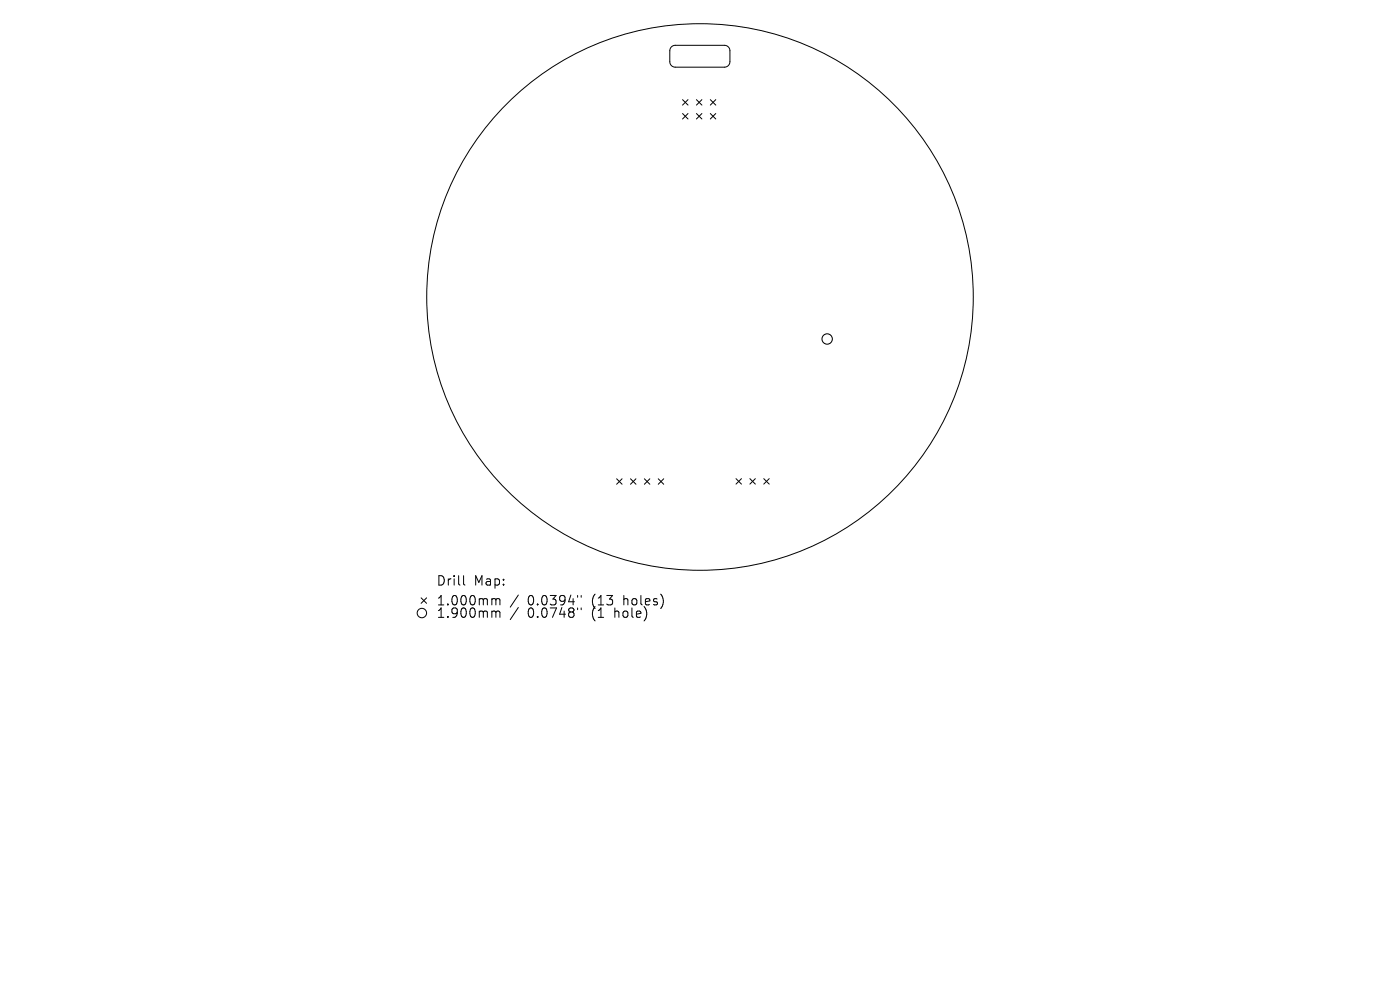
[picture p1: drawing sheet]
<svg xmlns="http://www.w3.org/2000/svg" width="297mm" height="210mm" viewBox="0 0 297 210" stroke-linecap="round" stroke-linejoin="round" font-family="sans-serif">
<defs><g id="words">
<g font-size="2.8">
<text x="92.5" y="124.5">Drill</text>
<text x="100.5" y="124.5">Map:</text>
<text x="92.5" y="128.7">1.000mm</text>
<text x="92.5" y="131.3">1.900mm</text>
<text x="111.9" y="128.7">0.0394&quot;</text>
<text x="111.9" y="131.3">0.0748&quot;</text>
<text x="125.7" y="128.7">(13</text>
<text x="125.7" y="131.3">(1</text>
<text x="130.6" y="131.3">hole)</text>
<text x="132.5" y="128.7">holes)</text>
</g>
</g></defs>
<g fill="none" stroke="#000" stroke-width=".21">
<path d="M142.4 10l.9-.4h10.4a1.16 1.16 0 0 1 1.1 1.2v2.3a1.16 1.16 0 0 1-1.1 1.1h-10.4a1.16 1.16 0 0 1-1.2-1.1v-2.4zM144.8 21.1l1.2 1.2M144.8 24.1l1.2 1.1M146 21.1l-1.2 1.2M146 24.1l-1.2 1.1M147.7 24.1l1.2 1.1M147.7 21.1l1.2 1.2M148.9 21.1l-1.2 1.2M148.9 24.1l-1.2 1.1M150.7 24.1l1.1 1.1M150.7 21.1l1.1 1.2M151.8 21.1l-1.1 1.2"/>
<path d="M151.8 24.1l-1.1 1.1M130.8 101.6l1.2 1.1M132 101.6l-1.2 1.1M133.8 101.6l1.1 1.1M134.9 101.6l-1.1 1.1M136.7 101.6l1.2 1.1M137.9 101.6l-1.2 1.1M139.6 101.6l1.2 1.1M140.8 101.6l-1.2 1.1M156.1 101.5l1.2 1.2M157.3 101.5l-1.2 1.2M159.1 101.5l1.1 1.2"/>
<path d="M160.2 101.5l-1.1 1.2M162 101.5l1.2 1.2M163.2 101.5l-1.2 1.2M89.3 126.8l1.2 1.2M90.5 126.8l-1.2 1.2M98.3 122.1v1.7l.3 .3M104.6 127l.5 .1 .1 .2M104.6 129.6h.3l.3 .3M105.2 127.3l.3-.3 .5 .1 .1 1.2M105.2 127.3v1M105.2 129.9v1.1M105.2 129.9l.3-.3 .5 .1 .1 1.3"/>
<path d="M110 126.2l-1.8 2.6M110 128.9l-1.8 2.5M122.5 126.3v.4M122.5 129v.3M123.3 126.3v.4M123.3 129v.3"/>
<circle cx="148.5" cy="63" r="58"/>
<circle cx="89.5" cy="130" r="1"/>
</g>
<circle cx="175.5" cy="71.9" r="1.1" fill="none" stroke="#000" stroke-width=".22"/>
<use href="#words"/>
</svg>
